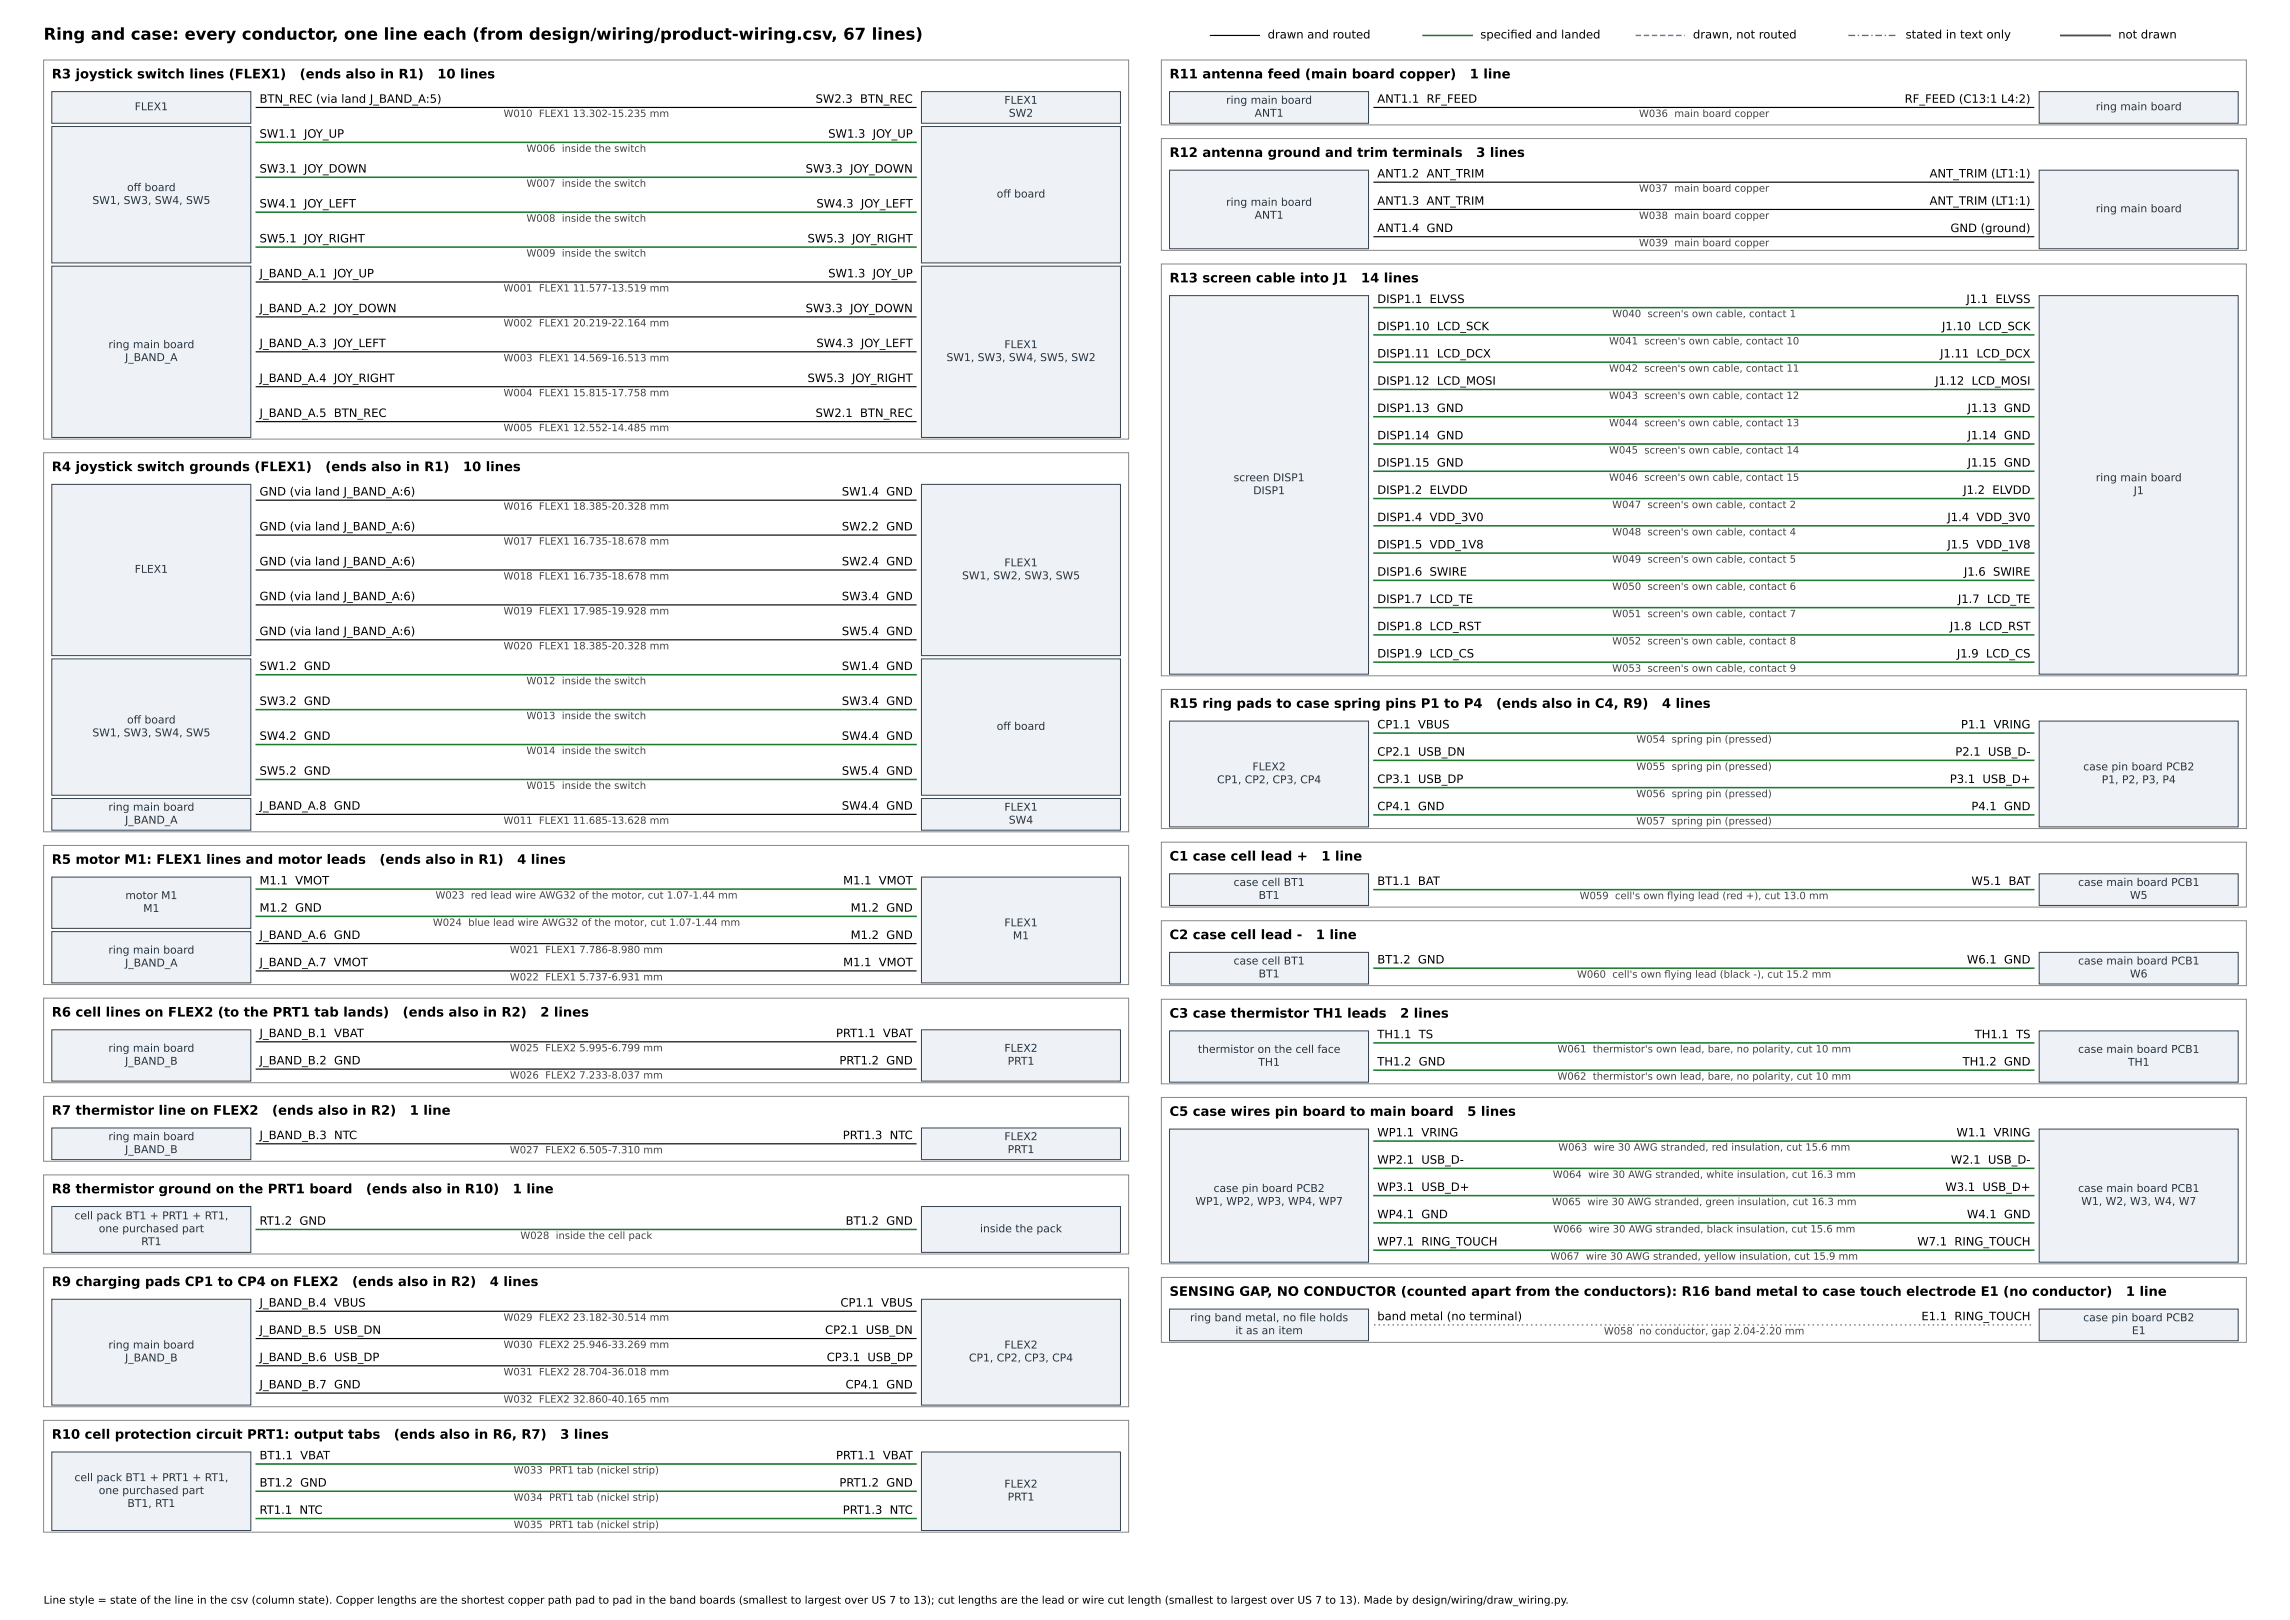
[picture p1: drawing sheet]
<svg xmlns="http://www.w3.org/2000/svg" width="420mm" height="297mm" viewBox="0 0 420 297" stroke-linecap="round" stroke-linejoin="round" font-family="sans-serif">
<defs><g id="words">
<text font-size="3" x="8" y="7.3">Ring and case: every conductor, one line each (from design/wiring/product-wiring.csv, 67 lines)</text>
<g font-size="2.4">
<text x="9.5" y="14.4">R3 joystick switch lines (FLEX1)</text>
<text x="55" y="14.4">(ends also in R1)</text>
<text x="80.2" y="14.4">10 lines</text>
<text x="214.5" y="14.4">R11 antenna feed (main board copper)</text>
<text x="269.6" y="14.4">1 line</text>
<text x="214.5" y="28.8">R12 antenna ground and trim terminals</text>
<text x="270.7" y="28.8">3 lines</text>
<text x="214.5" y="51.8">R13 screen cable into J1</text>
<text x="249.6" y="51.8">14 lines</text>
<text x="9.5" y="86.4">R4 joystick switch grounds (FLEX1)</text>
<text x="59.7" y="86.4">(ends also in R1)</text>
<text x="84.9" y="86.4">10 lines</text>
<text x="214.5" y="129.8">R15 ring pads to case spring pins P1 to P4</text>
<text x="274.4" y="129.8">(ends also in C4, R9)</text>
<text x="304.8" y="129.8">4 lines</text>
<text x="9.5" y="158.4">R5 motor M1: FLEX1 lines and motor leads</text>
<text x="69.6" y="158.4">(ends also in R1)</text>
<text x="94.8" y="158.4">4 lines</text>
<text x="214.5" y="157.8">C1 case cell lead +</text>
<text x="242.3" y="157.8">1 line</text>
<text x="214.5" y="172.2">C2 case cell lead -</text>
<text x="241.3" y="172.2">1 line</text>
<text x="9.5" y="186.4">R6 cell lines on FLEX2 (to the PRT1 tab lands)</text>
<text x="73.8" y="186.4">(ends also in R2)</text>
<text x="99.1" y="186.4">2 lines</text>
<text x="214.5" y="186.6">C3 case thermistor TH1 leads</text>
<text x="256.8" y="186.6">2 lines</text>
<text x="9.5" y="204.4">R7 thermistor line on FLEX2</text>
<text x="49.9" y="204.4">(ends also in R2)</text>
<text x="75.1" y="204.4">1 line</text>
<text x="214.5" y="204.6">C5 case wires pin board to main board</text>
<text x="269.1" y="204.6">5 lines</text>
<text x="9.5" y="218.8">R8 thermistor ground on the PRT1 board</text>
<text x="67.1" y="218.8">(ends also in R10)</text>
<text x="94" y="218.8">1 line</text>
<text x="9.5" y="235.8">R9 charging pads CP1 to CP4 on FLEX2</text>
<text x="64.6" y="235.8">(ends also in R2)</text>
<text x="89.8" y="235.8">4 lines</text>
<text x="214.5" y="237.6">SENSING GAP, NO CONDUCTOR (counted apart from the conductors): R16 band metal to case touch electrode E1 (no conductor)</text>
<text x="389.9" y="237.6">1 line</text>
<text x="9.5" y="263.8">R10 cell protection circuit PRT1: output tabs</text>
<text x="72.2" y="263.8">(ends also in R6, R7)</text>
<text x="102.7" y="263.8">3 lines</text>
</g>
<g font-size="2.1">
<text x="232.5" y="7.1">drawn and routed</text>
<text x="271.5" y="7.1">specifed and landed</text>
<text x="277" y="7.1">i</text>
<text x="310.5" y="7.1">drawn, not routed</text>
<text x="349.5" y="7.1">stated in text only</text>
<text x="388.5" y="7.1">not drawn</text>
<text x="47.6" y="18.8">BTN_REC (via land J_BAND_A:5)</text>
<text x="149.6" y="18.8">SW2.3 BTN_REC</text>
<text x="252.6" y="18.8">ANT1.1 RF_FEED</text>
<text x="349.3" y="18.8">RF_FEED (C13:1 L4:2)</text>
<text x="47.6" y="25.2">SW1.1 JOY_UP</text>
<text x="151.9" y="25.2">SW1.3 JOY_UP</text>
<text x="47.6" y="31.6">SW3.1 JOY_DOWN</text>
<text x="147.8" y="31.6">SW3.3 JOY_DOWN</text>
<text x="252.6" y="32.5">ANT1.2 ANT_TRIM</text>
<text x="353.9" y="32.5">ANT_TRIM (LT1:1)</text>
<text x="47.6" y="38">SW4.1 JOY_LEFT</text>
<text x="149.7" y="38">SW4.3 JOY_LEFT</text>
<text x="252.6" y="37.5">ANT1.3 ANT_TRIM</text>
<text x="353.9" y="37.5">ANT_TRIM (LT1:1)</text>
<text x="47.6" y="44.4">SW5.1 JOY_RIGHT</text>
<text x="148.1" y="44.4">SW5.3 JOY_RIGHT</text>
<text x="252.6" y="42.5">ANT1.4 GND</text>
<text x="357.7" y="42.5">GND (ground)</text>
<text x="47.6" y="50.8">J_BAND_A.1 JOY_UP</text>
<text x="151.9" y="50.8">SW1.3 JOY_UP</text>
<text x="47.6" y="57.2">J_BAND_A.2 JOY_DOWN</text>
<text x="147.8" y="57.2">SW3.3 JOY_DOWN</text>
<text x="252.6" y="55.5">DISP1.1 ELVSS</text>
<text x="360.6" y="55.5">J1.1 ELVSS</text>
<text x="47.6" y="63.6">J_BAND_A.3 JOY_LEFT</text>
<text x="149.7" y="63.6">SW4.3 JOY_LEFT</text>
<text x="252.6" y="60.5">DISP1.10 LCD_SCK</text>
<text x="252.6" y="65.5">DISP1.11 LCD_DCX</text>
<text x="355.8" y="65.5">J1.11 LCD_DCX</text>
<text x="356.2" y="60.5">J1.10 LCD_SCK</text>
<text x="47.6" y="70">J_BAND_A.4 JOY_RIGHT</text>
<text x="148.1" y="70">SW5.3 JOY_RIGHT</text>
<text x="252.6" y="70.5">DISP1.12 LCD_MOSI</text>
<text x="354.9" y="70.5">J1.12 LCD_MOSI</text>
<text x="47.6" y="76.4">J_BAND_A.5 BTN_REC</text>
<text x="149.6" y="76.4">SW2.1 BTN_REC</text>
<text x="252.6" y="75.5">DISP1.13 GND</text>
<text x="360.9" y="75.5">J1.13 GND</text>
<text x="252.6" y="80.5">DISP1.14 GND</text>
<text x="360.9" y="80.5">J1.14 GND</text>
<text x="252.6" y="85.5">DISP1.15 GND</text>
<text x="360.9" y="85.5">J1.15 GND</text>
<text x="47.6" y="90.8">GND (via land J_BAND_A:6)</text>
<text x="154.4" y="90.8">SW1.4 GND</text>
<text x="252.6" y="90.5">DISP1.2 ELVDD</text>
<text x="252.6" y="95.5">DISP1.4 VDD_3V0</text>
<text x="357.2" y="95.5">J1.4 VDD_3V0</text>
<text x="360.1" y="90.5">J1.2 ELVDD</text>
<text x="47.6" y="97.2">GND (via land J_BAND_A:6)</text>
<text x="154.4" y="97.2">SW2.2 GND</text>
<text x="252.6" y="100.5">DISP1.5 VDD_1V8</text>
<text x="357.2" y="100.5">J1.5 VDD_1V8</text>
<text x="47.6" y="103.6">GND (via land J_BAND_A:6)</text>
<text x="154.4" y="103.6">SW2.4 GND</text>
<text x="252.6" y="105.5">DISP1.6 SWIRE</text>
<text x="360.2" y="105.5">J1.6 SWIRE</text>
<text x="47.6" y="110">GND (via land J_BAND_A:6)</text>
<text x="154.4" y="110">SW3.4 GND</text>
<text x="252.6" y="110.5">DISP1.7 LCD_TE</text>
<text x="359.1" y="110.5">J1.7 LCD_TE</text>
<text x="47.6" y="116.4">GND (via land J_BAND_A:6)</text>
<text x="154.4" y="116.4">SW5.4 GND</text>
<text x="252.6" y="115.5">DISP1.8 LCD_RST</text>
<text x="357.6" y="115.5">J1.8 LCD_RST</text>
<text x="47.6" y="122.8">SW1.2 GND</text>
<text x="154.4" y="122.8">SW1.4 GND</text>
<text x="252.6" y="120.5">DISP1.9 LCD_CS</text>
<text x="358.9" y="120.5">J1.9 LCD_CS</text>
<text x="47.6" y="129.2">SW3.2 GND</text>
<text x="154.4" y="129.2">SW3.4 GND</text>
<text x="47.6" y="135.6">SW4.2 GND</text>
<text x="154.4" y="135.6">SW4.4 GND</text>
<text x="252.6" y="133.5">CP1.1 VBUS</text>
<text x="359.6" y="133.5">P1.1 VRING</text>
<text x="47.6" y="142">SW5.2 GND</text>
<text x="154.4" y="142">SW5.4 GND</text>
<text x="252.6" y="138.5">CP2.1 USB_DN</text>
<text x="252.6" y="143.5">CP3.1 USB_DP</text>
<text x="357.6" y="143.5">P3.1 USB_D+</text>
<text x="358.6" y="138.5">P2.1 USB_D-</text>
<text x="47.6" y="148.4">J_BAND_A.8 GND</text>
<text x="154.4" y="148.4">SW4.4 GND</text>
<text x="252.6" y="148.5">CP4.1 GND</text>
<text x="361.6" y="148.5">P4.1 GND</text>
<text x="47.6" y="162.1">M1.1 VMOT</text>
<text x="47.6" y="167.1">M1.2 GND</text>
<text x="154.6" y="162.1">M1.1 VMOT</text>
<text x="156" y="167.1">M1.2 GND</text>
<text x="252.6" y="162.2">BT1.1 BAT</text>
<text x="361.6" y="162.2">W5.1 BAT</text>
<text x="47.6" y="172.1">J_BAND_A.6 GND</text>
<text x="156" y="172.1">M1.2 GND</text>
<text x="47.6" y="177.1">J_BAND_A.7 VMOT</text>
<text x="154.6" y="177.1">M1.1 VMOT</text>
<text x="252.6" y="176.6">BT1.2 GND</text>
<text x="360.7" y="176.6">W6.1 GND</text>
<text x="47.6" y="190.1">J_BAND_B.1 VBAT</text>
<text x="153.3" y="190.1">PRT1.1 VBAT</text>
<text x="252.6" y="190.3">TH1.1 TS</text>
<text x="362.2" y="190.3">TH1.1 TS</text>
<text x="47.6" y="195.1">J_BAND_B.2 GND</text>
<text x="153.9" y="195.1">PRT1.2 GND</text>
<text x="252.6" y="195.3">TH1.2 GND</text>
<text x="359.9" y="195.3">TH1.2 GND</text>
<text x="47.6" y="208.8">J_BAND_B.3 NTC</text>
<text x="154.6" y="208.8">PRT1.3 NTC</text>
<text x="252.6" y="208.3">WP1.1 VRING</text>
<text x="358.8" y="208.3">W1.1 VRING</text>
<text x="252.6" y="213.3">WP2.1 USB_D-</text>
<text x="357.8" y="213.3">W2.1 USB_D-</text>
<text x="252.6" y="218.3">WP3.1 USB_D+</text>
<text x="356.8" y="218.3">W3.1 USB_D+</text>
<text x="47.6" y="224.5">RT1.2 GND</text>
<text x="155.1" y="224.5">BT1.2 GND</text>
<text x="252.6" y="223.3">WP4.1 GND</text>
<text x="360.7" y="223.3">W4.1 GND</text>
<text x="252.6" y="228.3">WP7.1 RING_TOUCH</text>
<text x="351.6" y="228.3">W7.1 RING_TOUCH</text>
<text x="47.6" y="239.5">J_BAND_B.4 VBUS</text>
<text x="154.1" y="239.5">CP1.1 VBUS</text>
<text x="47.6" y="244.5">J_BAND_B.5 USB_DN</text>
<text x="151.3" y="244.5">CP2.1 USB_DN</text>
<text x="252.6" y="242">band metal (no terminal)</text>
<text x="352.4" y="242">E1.1 RING_TOUCH</text>
<text x="47.6" y="249.5">J_BAND_B.6 USB_DP</text>
<text x="151.6" y="249.5">CP3.1 USB_DP</text>
<text x="47.6" y="254.5">J_BAND_B.7 GND</text>
<text x="155.1" y="254.5">CP4.1 GND</text>
<text x="47.6" y="267.5">BT1.1 VBAT</text>
<text x="153.3" y="267.5">PRT1.1 VBAT</text>
<text x="47.6" y="272.5">BT1.2 GND</text>
<text x="153.9" y="272.5">PRT1.2 GND</text>
<text x="47.6" y="277.5">RT1.1 NTC</text>
<text x="154.6" y="277.5">PRT1.3 NTC</text>
</g>
<g font-size="2" fill="#234">
<text x="24.7" y="20.2">FLEX1</text>
<text x="184.2" y="19">FLEX1</text>
<text x="185" y="21.4">SW2</text>
<text x="224.9" y="19">ring main board</text>
<text x="230.1" y="21.4">ANT1</text>
<text x="384.4" y="20.2">ring main board</text>
<text x="23.3" y="35">of board</text>
<text x="24.5" y="35">f</text>
<text x="16.9" y="37.4">SW1, SW3, SW4, SW5</text>
<text x="182.8" y="36.2">of board</text>
<text x="184" y="36.2">f</text>
<text x="224.9" y="37.7">ring main board</text>
<text x="230.1" y="40.1">ANT1</text>
<text x="384.4" y="38.9">ring main board</text>
<text x="19.9" y="63.8">ring main board</text>
<text x="184.2" y="63.8">FLEX1</text>
<text x="22.9" y="66.2">J_BAND_A</text>
<text x="173.6" y="66.2">SW1, SW3, SW4, SW5, SW2</text>
<text x="226.3" y="88.2">screen DISP1</text>
<text x="384.4" y="88.2">ring main board</text>
<text x="229.8" y="90.6">DISP1</text>
<text x="391.3" y="90.6">J1</text>
<text x="24.7" y="105">FLEX1</text>
<text x="176.4" y="106.2">SW1, SW2, SW3, SW5</text>
<text x="184.2" y="103.8">FLEX1</text>
<text x="16.9" y="135">SW1, SW3, SW4, SW5</text>
<text x="23.3" y="132.6">of board</text>
<text x="24.5" y="132.6">f</text>
<text x="182.8" y="133.8">of board</text>
<text x="184" y="133.8">f</text>
<text x="223.2" y="143.6">CP1, CP2, CP3, CP4</text>
<text x="229.7" y="141.2">FLEX2</text>
<text x="382.1" y="141.2">case pin board PCB2</text>
<text x="385.5" y="143.6">P1, P2, P3, P4</text>
<text x="19.9" y="148.6">ring main board</text>
<text x="184.2" y="148.6">FLEX1</text>
<text x="22.9" y="151">J_BAND_A</text>
<text x="185" y="151">SW4</text>
<text x="23" y="164.8">motor M1</text>
<text x="26.3" y="167.2">M1</text>
<text x="226.2" y="162.4">case cell BT1</text>
<text x="230.8" y="164.8">BT1</text>
<text x="381.1" y="162.4">case main board PCB1</text>
<text x="390.6" y="164.8">W5</text>
<text x="184.2" y="169.8">FLEX1</text>
<text x="185.8" y="172.2">M1</text>
<text x="19.9" y="174.8">ring main board</text>
<text x="22.9" y="177.2">J_BAND_A</text>
<text x="226.2" y="176.8">case cell BT1</text>
<text x="230.8" y="179.2">BT1</text>
<text x="381.1" y="176.8">case main board PCB1</text>
<text x="390.6" y="179.2">W6</text>
<text x="19.9" y="192.8">ring main board</text>
<text x="22.9" y="195.2">J_BAND_B</text>
<text x="184.2" y="192.8">FLEX2</text>
<text x="184.8" y="195.2">PRT1</text>
<text x="219.7" y="193">thermistor on the cell face</text>
<text x="230.8" y="195.4">TH1</text>
<text x="381.1" y="193">case main board PCB1</text>
<text x="390.3" y="195.4">TH1</text>
<text x="19.9" y="209">ring main board</text>
<text x="184.2" y="209">FLEX2</text>
<text x="22.9" y="211.4">J_BAND_B</text>
<text x="184.8" y="211.4">PRT1</text>
<text x="219.2" y="220.9">WP1, WP2, WP3, WP4, WP7</text>
<text x="222.6" y="218.5">case pin board PCB2</text>
<text x="381.1" y="218.5">case main board PCB1</text>
<text x="381.7" y="220.9">W1, W2, W3, W4, W7</text>
<text x="13.7" y="223.5">cell pack BT1 + PRT1 + RT1,</text>
<text x="18.1" y="225.9">one purchased part</text>
<text x="179.7" y="225.9">inside the pack</text>
<text x="25.9" y="228.3">RT1</text>
<text x="218.3" y="242.2">ring band metal, no fle holds</text>
<text x="226.6" y="244.6">it as an item</text>
<text x="238.3" y="242.2">i</text>
<text x="382.1" y="242.2">case pin board PCB2</text>
<text x="391" y="244.6">E1</text>
<text x="19.9" y="247.2">ring main board</text>
<text x="22.9" y="249.6">J_BAND_B</text>
<text x="177.7" y="249.6">CP1, CP2, CP3, CP4</text>
<text x="184.2" y="247.2">FLEX2</text>
<text x="13.7" y="271.5">cell pack BT1 + PRT1 + RT1,</text>
<text x="18.1" y="273.9">one purchased part</text>
<text x="184.2" y="272.7">FLEX2</text>
<text x="184.8" y="275.1">PRT1</text>
<text x="23.4" y="276.3">BT1, RT1</text>
</g>
<text font-size="1.9" x="8" y="294">Line style = state of the line in the csv (column state). Copper lengths are the shortest copper path pad to pad in the band boards (smallest to largest over US 7 to 13); cut lengths are the lead or wire cut length (smallest to largest over US 7 to 13). Made by design/wiring/draw_wiring.py.</text>
<g font-size="1.8" fill="#444">
<text x="92.3" y="21.4">W010 FLEX1 13.302-15.235 mm</text>
<text x="300.6" y="21.4">W036 main board copper</text>
<text x="96.6" y="27.8">W006 inside the switch</text>
<text x="96.6" y="34.2">W007 inside the switch</text>
<text x="300.6" y="35.1">W037 main board copper</text>
<text x="96.6" y="40.6">W008 inside the switch</text>
<text x="300.6" y="40.1">W038 main board copper</text>
<text x="96.6" y="47">W009 inside the switch</text>
<text x="300.6" y="45.1">W039 main board copper</text>
<text x="92.3" y="53.4">W001 FLEX1 11.577-13.519 mm</text>
<text x="92.3" y="59.8">W002 FLEX1 20.219-22.164 mm</text>
<text x="295.7" y="58.1">W040 screen's own cable, contact 1</text>
<text x="295.1" y="63.1">W041 screen's own cable, contact 10</text>
<text x="92.3" y="66.2">W003 FLEX1 14.569-16.513 mm</text>
<text x="295.1" y="68.1">W042 screen's own cable, contact 11</text>
<text x="92.3" y="72.6">W004 FLEX1 15.815-17.758 mm</text>
<text x="295.1" y="73.1">W043 screen's own cable, contact 12</text>
<text x="92.3" y="79">W005 FLEX1 12.552-14.485 mm</text>
<text x="295.1" y="78.1">W044 screen's own cable, contact 13</text>
<text x="295.1" y="83.1">W045 screen's own cable, contact 14</text>
<text x="295.1" y="88.1">W046 screen's own cable, contact 15</text>
<text x="92.3" y="93.4">W016 FLEX1 18.385-20.328 mm</text>
<text x="295.7" y="93.1">W047 screen's own cable, contact 2</text>
<text x="92.3" y="99.8">W017 FLEX1 16.735-18.678 mm</text>
<text x="295.7" y="98.1">W048 screen's own cable, contact 4</text>
<text x="92.3" y="106.2">W018 FLEX1 16.735-18.678 mm</text>
<text x="295.7" y="103.1">W049 screen's own cable, contact 5</text>
<text x="92.3" y="112.6">W019 FLEX1 17.985-19.928 mm</text>
<text x="295.7" y="108.1">W050 screen's own cable, contact 6</text>
<text x="295.7" y="113.1">W051 screen's own cable, contact 7</text>
<text x="92.3" y="119">W020 FLEX1 18.385-20.328 mm</text>
<text x="295.7" y="118.1">W052 screen's own cable, contact 8</text>
<text x="96.6" y="125.4">W012 inside the switch</text>
<text x="295.7" y="123.1">W053 screen's own cable, contact 9</text>
<text x="96.6" y="131.8">W013 inside the switch</text>
<text x="300.1" y="136.1">W054 spring pin (pressed)</text>
<text x="96.6" y="138.2">W014 inside the switch</text>
<text x="300.1" y="141.1">W055 spring pin (pressed)</text>
<text x="96.6" y="144.6">W015 inside the switch</text>
<text x="300.1" y="146.1">W056 spring pin (pressed)</text>
<text x="92.3" y="151">W011 FLEX1 11.685-13.628 mm</text>
<text x="300.1" y="151.1">W057 spring pin (pressed)</text>
<text x="79.9" y="164.7">W023 red lead wire AWG32 of the motor, cut 1.07-1.44 mm</text>
<text x="289.7" y="164.8">W059 cell's own fying lead (red +), cut 13.0 mm</text>
<text x="305.7" y="164.8">l</text>
<text x="79.4" y="169.7">W024 blue lead wire AWG32 of the motor, cut 1.07-1.44 mm</text>
<text x="93.5" y="174.7">W021 FLEX1 7.786-8.980 mm</text>
<text x="93.5" y="179.7">W022 FLEX1 5.737-6.931 mm</text>
<text x="289.2" y="179.2">W060 cell's own fying lead (black -), cut 15.2 mm</text>
<text x="305.2" y="179.2">l</text>
<text x="93.5" y="192.7">W025 FLEX2 5.995-6.799 mm</text>
<text x="93.5" y="197.7">W026 FLEX2 7.233-8.037 mm</text>
<text x="285.6" y="192.9">W061 thermistor's own lead, bare, no polarity, cut 10 mm</text>
<text x="285.6" y="197.9">W062 thermistor's own lead, bare, no polarity, cut 10 mm</text>
<text x="93.5" y="211.4">W027 FLEX2 6.505-7.310 mm</text>
<text x="284.8" y="215.9">W064 wire 30 AWG stranded, white insulation, cut 16.3 mm</text>
<text x="285.8" y="210.9">W063 wire 30 AWG stranded, red insulation, cut 15.6 mm</text>
<text x="284.6" y="220.9">W065 wire 30 AWG stranded, green insulation, cut 16.3 mm</text>
<text x="95.4" y="227.1">W028 inside the cell pack</text>
<text x="284.9" y="225.9">W066 wire 30 AWG stranded, black insulation, cut 15.6 mm</text>
<text x="284.4" y="230.9">W067 wire 30 AWG stranded, yellow insulation, cut 15.9 mm</text>
<text x="92.3" y="242.1">W029 FLEX2 23.182-30.514 mm</text>
<text x="294.2" y="244.6">W058 no conductor, gap 2.04-2.20 mm</text>
<text x="92.3" y="247.1">W030 FLEX2 25.946-33.269 mm</text>
<text x="92.3" y="252.1">W031 FLEX2 28.704-36.018 mm</text>
<text x="92.3" y="257.1">W032 FLEX2 32.860-40.165 mm</text>
<text x="94.2" y="270.1">W033 PRT1 tab (nickel strip)</text>
<text x="94.2" y="275.1">W034 PRT1 tab (nickel strip)</text>
<text x="94.2" y="280.1">W035 PRT1 tab (nickel strip)</text>
</g>
</g></defs>
<path d="M8 11h199v69.5h-199z" fill="none" stroke="#888" stroke-width=".18"/>
<g fill="#eef2f7" stroke="#345" stroke-width=".18">
<path d="M9.5 16.8h36.5v5.8h-36.5z"/>
<path d="M9.5 23.2h36.5v25h-36.5z"/>
<path d="M9.5 48.8h36.5v31.4h-36.5z"/>
<path d="M169 16.8h36.5v5.8h-36.5z"/>
<path d="M169 23.2h36.5v25h-36.5z"/>
<path d="M169 48.8h36.5v31.4h-36.5z"/>
</g>
<path d="M8 83h199v69.5h-199z" fill="none" stroke="#888" stroke-width=".18"/>
<g fill="#eef2f7" stroke="#345" stroke-width=".18">
<path d="M9.5 88.8h36.5v31.4h-36.5z"/>
<path d="M9.5 120.8h36.5v25h-36.5z"/>
<path d="M9.5 146.4h36.5v5.8h-36.5z"/>
<path d="M169 88.8h36.5v31.4h-36.5z"/>
<path d="M169 120.8h36.5v25h-36.5z"/>
<path d="M169 146.4h36.5v5.8h-36.5z"/>
</g>
<path d="M8 155h199v25.5h-199z" fill="none" stroke="#888" stroke-width=".18"/>
<g fill="#eef2f7" stroke="#345" stroke-width=".18">
<path d="M9.5 160.8h36.5v9.4h-36.5z"/>
<path d="M9.5 170.8h36.5v9.4h-36.5z"/>
<path d="M169 160.8h36.5v19.4h-36.5z"/>
</g>
<path d="M8 183h199v15.5h-199z" fill="none" stroke="#888" stroke-width=".18"/>
<g fill="#eef2f7" stroke="#345" stroke-width=".18">
<path d="M9.5 188.8h36.5v9.4h-36.5z"/>
<path d="M169 188.8h36.5v9.4h-36.5z"/>
</g>
<path d="M8 201h199v11.9h-199z" fill="none" stroke="#888" stroke-width=".18"/>
<g fill="#eef2f7" stroke="#345" stroke-width=".18">
<path d="M9.5 206.8h36.5v5.8h-36.5z"/>
<path d="M169 206.8h36.5v5.8h-36.5z"/>
</g>
<path d="M8 215.4h199v14.5h-199z" fill="none" stroke="#888" stroke-width=".18"/>
<g fill="#eef2f7" stroke="#345" stroke-width=".18">
<path d="M9.5 221.2h36.5v8.4h-36.5z"/>
<path d="M169 221.2h36.5v8.4h-36.5z"/>
</g>
<path d="M8 232.4h199v25.5h-199z" fill="none" stroke="#888" stroke-width=".18"/>
<g fill="#eef2f7" stroke="#345" stroke-width=".18">
<path d="M9.5 238.2h36.5v19.4h-36.5z"/>
<path d="M169 238.2h36.5v19.4h-36.5z"/>
</g>
<path d="M8 260.4h199v20.5h-199z" fill="none" stroke="#888" stroke-width=".18"/>
<g fill="#eef2f7" stroke="#345" stroke-width=".18">
<path d="M9.5 266.2h36.5v14.4h-36.5z"/>
<path d="M169 266.2h36.5v14.4h-36.5z"/>
</g>
<path d="M213 11h199v11.9h-199z" fill="none" stroke="#888" stroke-width=".18"/>
<g fill="#eef2f7" stroke="#345" stroke-width=".18">
<path d="M214.5 16.8h36.5v5.8h-36.5z"/>
<path d="M374 16.8h36.5v5.8h-36.5z"/>
</g>
<path d="M213 25.4h199v20.5h-199z" fill="none" stroke="#888" stroke-width=".18"/>
<g fill="#eef2f7" stroke="#345" stroke-width=".18">
<path d="M214.5 31.2h36.5v14.4h-36.5z"/>
<path d="M374 31.2h36.5v14.4h-36.5z"/>
</g>
<path d="M213 48.4h199v75.5h-199z" fill="none" stroke="#888" stroke-width=".18"/>
<g fill="#eef2f7" stroke="#345" stroke-width=".18">
<path d="M214.5 54.2h36.5v69.4h-36.5z"/>
<path d="M374 54.2h36.5v69.4h-36.5z"/>
</g>
<path d="M213 126.4h199v25.5h-199z" fill="none" stroke="#888" stroke-width=".18"/>
<g fill="#eef2f7" stroke="#345" stroke-width=".18">
<path d="M214.5 132.2h36.5v19.4h-36.5z"/>
<path d="M374 132.2h36.5v19.4h-36.5z"/>
</g>
<path d="M213 154.4h199v11.9h-199z" fill="none" stroke="#888" stroke-width=".18"/>
<g fill="#eef2f7" stroke="#345" stroke-width=".18">
<path d="M214.5 160.2h36.5v5.8h-36.5z"/>
<path d="M374 160.2h36.5v5.8h-36.5z"/>
</g>
<path d="M213 168.8h199v11.9h-199z" fill="none" stroke="#888" stroke-width=".18"/>
<g fill="#eef2f7" stroke="#345" stroke-width=".18">
<path d="M214.5 174.6h36.5v5.8h-36.5z"/>
<path d="M374 174.6h36.5v5.8h-36.5z"/>
</g>
<path d="M213 183.2h199v15.5h-199z" fill="none" stroke="#888" stroke-width=".18"/>
<g fill="#eef2f7" stroke="#345" stroke-width=".18">
<path d="M214.5 189h36.5v9.4h-36.5z"/>
<path d="M374 189h36.5v9.4h-36.5z"/>
</g>
<path d="M213 201.2h199v30.5h-199z" fill="none" stroke="#888" stroke-width=".18"/>
<g fill="#eef2f7" stroke="#345" stroke-width=".18">
<path d="M214.5 207h36.5v24.4h-36.5z"/>
<path d="M374 207h36.5v24.4h-36.5z"/>
</g>
<path d="M213 234.2h199v11.9h-199z" fill="none" stroke="#888" stroke-width=".18"/>
<g fill="#eef2f7" stroke="#345" stroke-width=".18">
<path d="M214.5 240h36.5v5.8h-36.5z"/>
<path d="M374 240h36.5v5.8h-36.5z"/>
</g>
<g fill="none" stroke="#000" stroke-width=".21">
<path d="M47 19.7h121M222 6.5h9M252 19.7h121M252 33.4h121M252 38.4h121M47 51.7h121M47 58.1h121M252 43.4h121M47 64.5h121M47 70.9h121M47 77.3h121M47 91.7h121"/>
<path d="M47 98.1h121M47 104.5h121M47 110.9h121M47 117.3h121M47 149.3h121M47 173h121M47 178h121M47 191h121M47 196h121M47 209.7h121M47 240.4h121M47 245.4h121"/>
<path d="M47 250.4h121M47 255.4h121"/>
</g>
<g fill="none" stroke="#1a7a2e" stroke-width=".28">
<path d="M261 6.5h9M47 26.1h121M47 32.5h121M47 38.9h121M47 45.3h121M252 56.4h121M252 61.4h121M252 66.4h121M252 71.4h121M252 76.4h121M252 81.4h121M252 86.4h121"/>
<path d="M252 91.4h121M252 96.4h121M252 101.4h121M252 106.4h121M252 111.4h121M252 116.4h121M47 123.7h121M47 130.1h121M47 136.5h121M252 121.4h121M252 134.4h121M252 139.4h121"/>
<path d="M47 142.9h121M252 144.4h121M252 149.4h121M47 163h121M47 168h121M252 163.1h121M252 177.5h121M252 191.2h121M252 196.2h121M252 209.2h121M252 214.2h121M252 219.2h121"/>
<path d="M47 225.4h121M252 224.2h121M252 229.2h121M47 268.4h121M47 273.4h121M47 278.4h121"/>
</g>
<path d="M300 6.5h9" fill="none" stroke="#1f5fbf" stroke-width=".25" stroke-dasharray="1 .5" stroke-linecap="butt"/>
<path d="M339 6.5h9" fill="none" stroke="#d07000" stroke-width=".25" stroke-dasharray="1.2 .5 .2 .5" stroke-linecap="butt"/>
<path d="M378 6.5h9" fill="none" stroke="#f00" stroke-width=".35"/>
<path d="M252 242.9h121" fill="none" stroke="#888" stroke-width=".28" stroke-dasharray=".3 .6" stroke-linecap="butt"/>
<use href="#words"/>
</svg>
